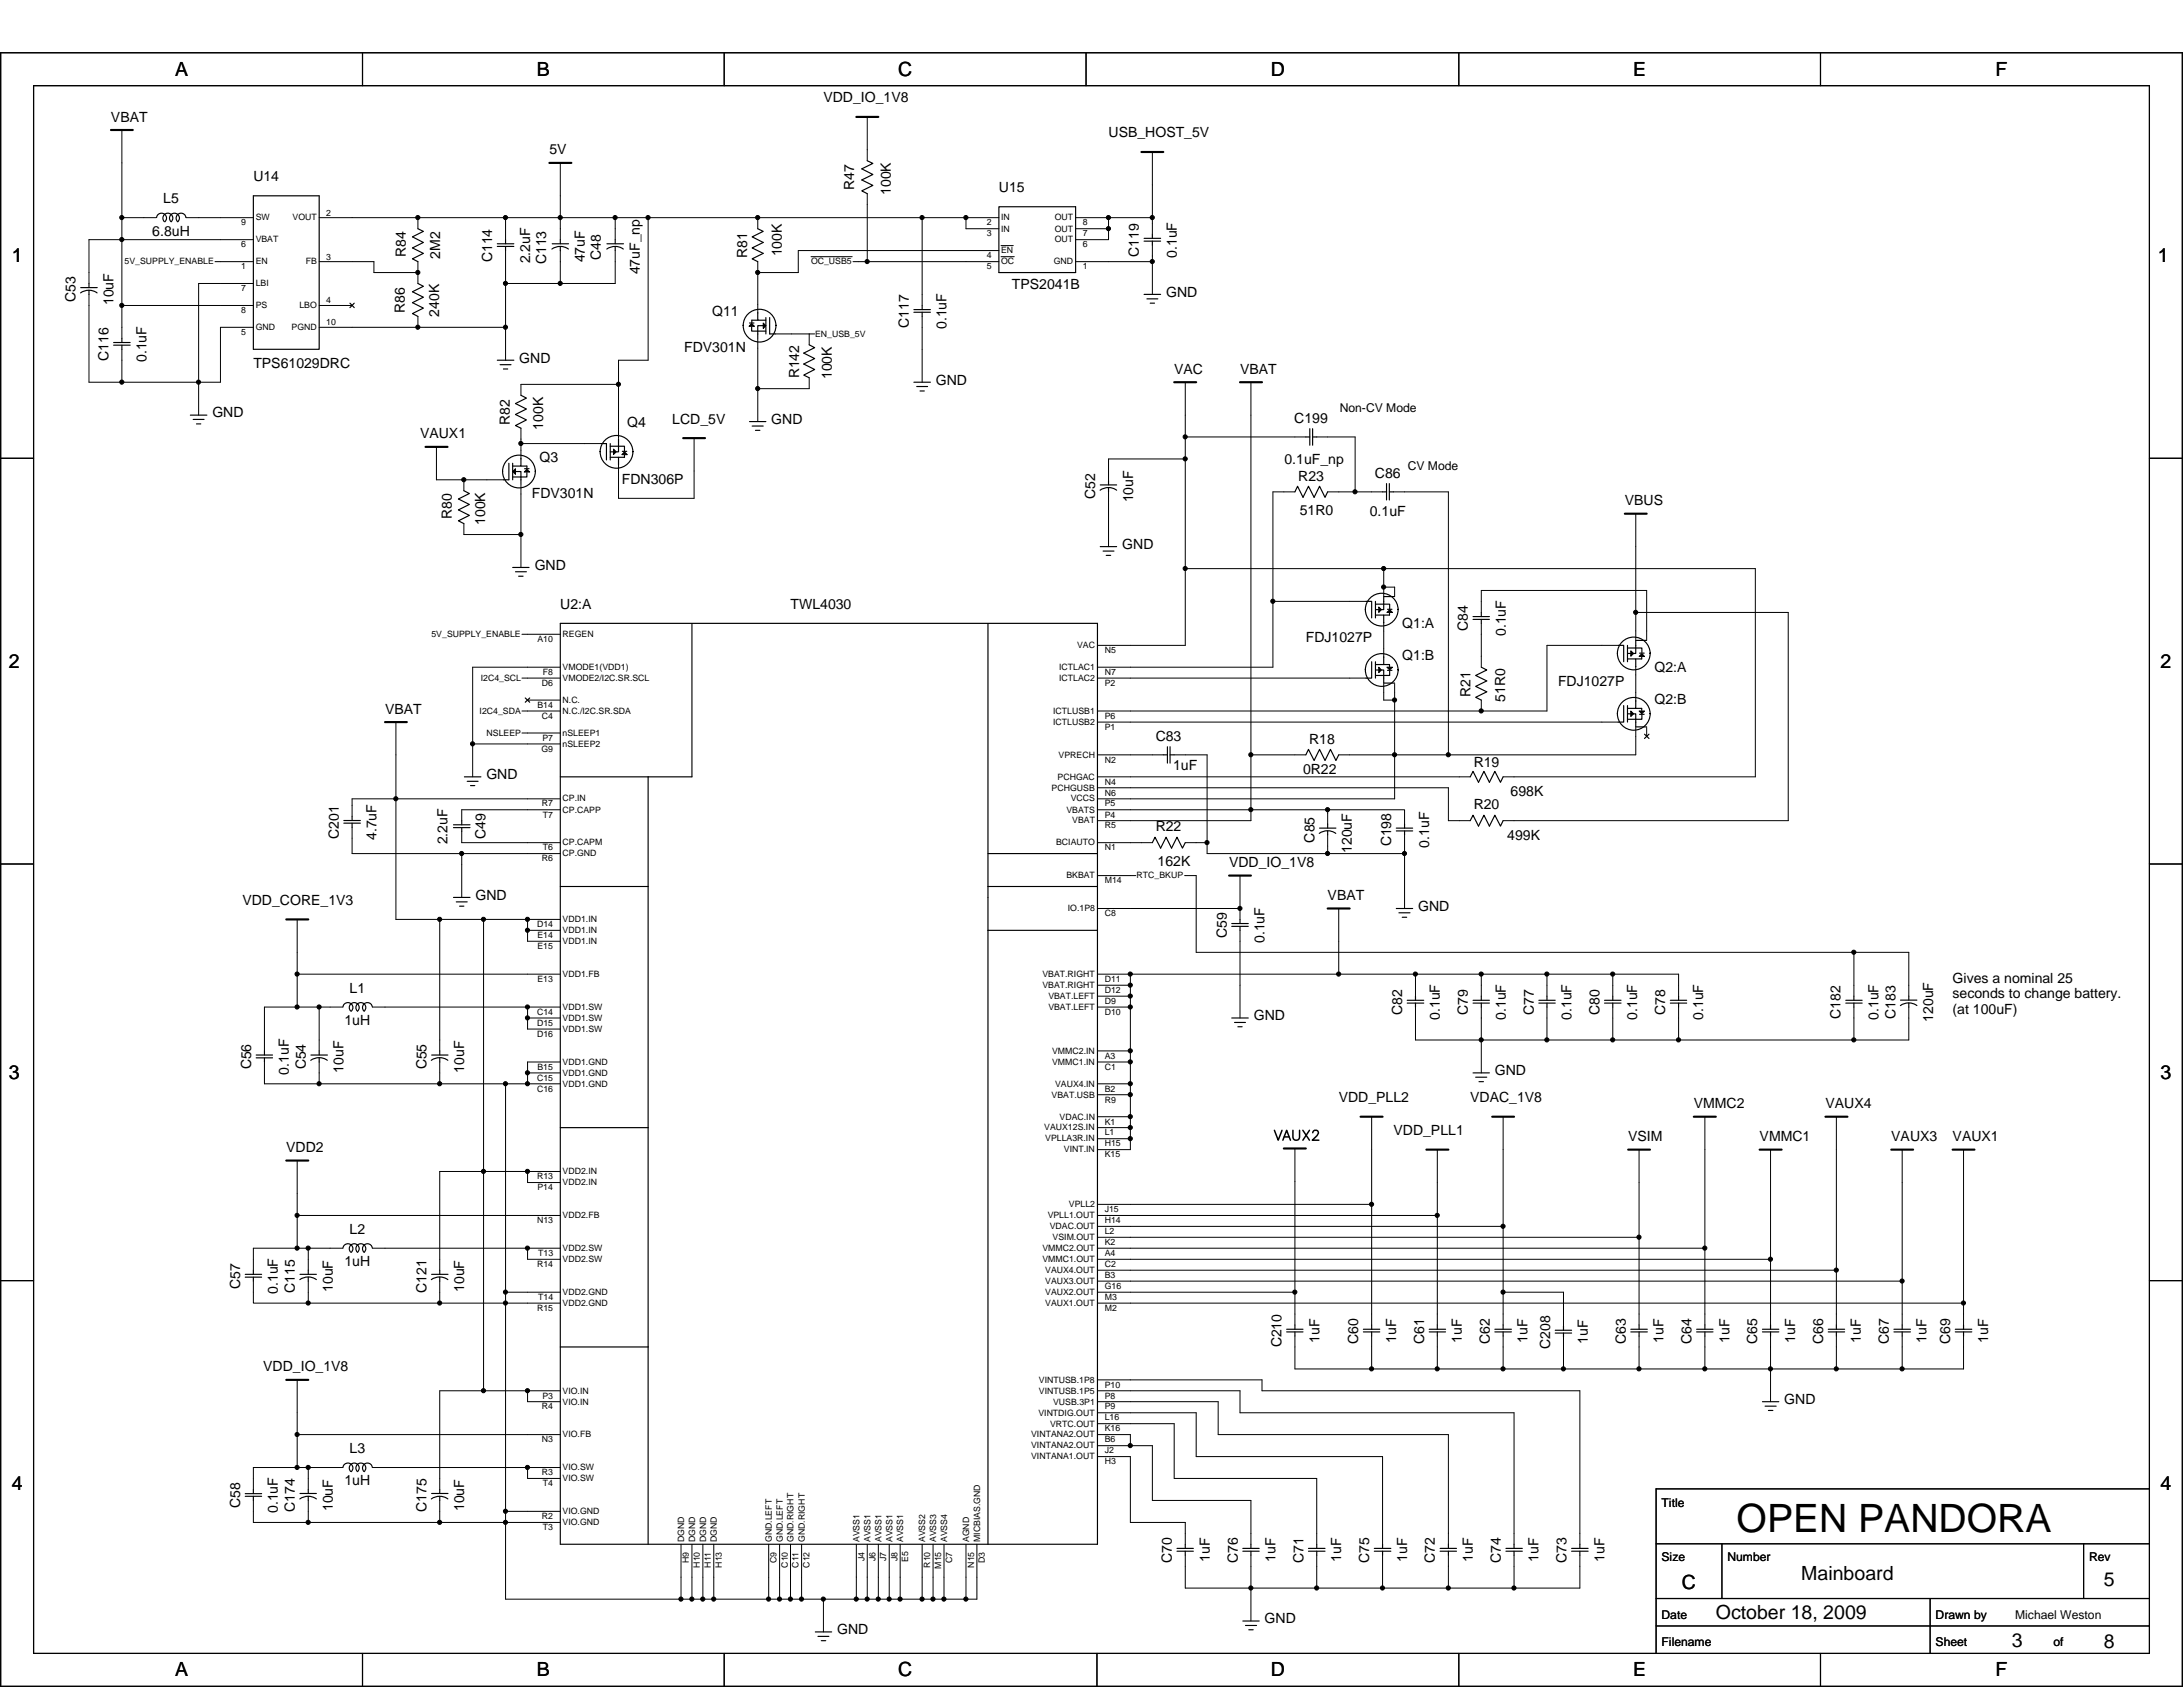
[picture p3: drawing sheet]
<svg xmlns="http://www.w3.org/2000/svg" width="279mm" height="216mm" viewBox="0 0 279 216" stroke-linecap="round" stroke-linejoin="round" font-family="sans-serif">
<defs><g id="words">
<text font-size="5" x="222.3" y="196.1">OPEN PANDORA</text>
<g font-size="2.5">
<text x="22.4" y="9.7">A</text>
<text x="68.7" y="9.7">B</text>
<text x="114.9" y="9.7">C</text>
<text x="162.6" y="9.7">D</text>
<text x="209" y="9.7">E</text>
<text x="255.4" y="9.7">F</text>
<text x="1.5" y="33.5">1</text>
<text x="276.2" y="33.5">1</text>
<text x="1.1" y="85.5">2</text>
<text x="276.5" y="85.5">2</text>
<text x="1.1" y="138.1">3</text>
<text x="276.5" y="138.1">3</text>
<text x="1.5" y="190.7">4</text>
<text x="276.5" y="190.7">4</text>
<text x="215.3" y="203.3">C</text>
<text x="230.5" y="202.2">Mainboard</text>
<text x="269.3" y="203">5</text>
<text x="219.6" y="207.2">October 18, 2009</text>
<text x="22.4" y="214.5">A</text>
<text x="68.7" y="214.5">B</text>
<text x="114.9" y="214.5">C</text>
<text x="162.6" y="214.5">D</text>
<text x="209" y="214.5">E</text>
<text x="255.4" y="214.5">F</text>
<text x="257.5" y="210.8">3</text>
<text x="269.3" y="210.9">8</text>
</g>
<g font-size="1.8">
<text x="14.2" y="15.6">VBAT</text>
<text x="105.4" y="13.1">VDD_IO_1V8</text>
<text x="141.9" y="17.6">USB_HOST_5V</text>
<text x="32.4" y="23.2">U14</text>
<text x="70.3" y="19.7">5V</text>
<text x="20.9" y="26">L5</text>
<text x="109.3" y="24.3" transform="rotate(-90 109.3 24.3)">R47</text>
<text x="114" y="24.9" transform="rotate(-90 114 24.9)">100K</text>
<text x="127.8" y="24.6">U15</text>
<text x="19.5" y="30.2">6.8uH</text>
<text x="51.9" y="32.9" transform="rotate(-90 51.9 32.9)">R84</text>
<text x="56.3" y="33.1" transform="rotate(-90 56.3 33.1)">2M2</text>
<text x="63" y="33.5" transform="rotate(-90 63 33.5)">C114</text>
<text x="67.8" y="33.7" transform="rotate(-90 67.8 33.7)">2.2uF</text>
<text x="69.9" y="33.8" transform="rotate(-90 69.9 33.8)">C113</text>
<text x="74.9" y="33.6" transform="rotate(-90 74.9 33.6)">47uF</text>
<text x="76.9" y="33.3" transform="rotate(-90 76.9 33.3)">C48</text>
<text x="81.9" y="35.1" transform="rotate(-90 81.9 35.1)">47uF_np</text>
<text x="95.6" y="33" transform="rotate(-90 95.6 33)">R81</text>
<text x="100.1" y="32.8" transform="rotate(-90 100.1 32.8)">100K</text>
<text x="145.8" y="32.9" transform="rotate(-90 145.8 32.9)">C119</text>
<text x="150.6" y="33" transform="rotate(-90 150.6 33)">0.1uF</text>
<text x="9.7" y="38.7" transform="rotate(-90 9.7 38.7)">C53</text>
<text x="14.5" y="39.1" transform="rotate(-90 14.5 39.1)">10uF</text>
<text x="51.8" y="40.1" transform="rotate(-90 51.8 40.1)">R86</text>
<text x="56.2" y="40.5" transform="rotate(-90 56.2 40.5)">240K</text>
<text x="91.1" y="40.5">Q11</text>
<text x="116.3" y="42" transform="rotate(-90 116.3 42)">C117</text>
<text x="129.5" y="37">TPS2041B</text>
<text x="149.2" y="38">GND</text>
<text x="13.9" y="46.2" transform="rotate(-90 13.9 46.2)">C116</text>
<text x="18.7" y="46.3" transform="rotate(-90 18.7 46.3)">0.1uF</text>
<text x="32.4" y="47.1">TPS61029DRC</text>
<text x="66.5" y="46.4">GND</text>
<text x="87.6" y="45.1">FDV301N</text>
<text x="121.2" y="42.1" transform="rotate(-90 121.2 42.1)">0.1uF</text>
<text x="150.3" y="47.8">VAC</text>
<text x="158.7" y="47.8">VBAT</text>
<text x="27.2" y="53.4">GND</text>
<text x="102.3" y="48.4" transform="rotate(-90 102.3 48.4)">R142</text>
<text x="106.4" y="48.5" transform="rotate(-90 106.4 48.5)">100K</text>
<text x="119.8" y="49.2">GND</text>
<text x="53.8" y="56">VAUX1</text>
<text x="65.3" y="54.4" transform="rotate(-90 65.3 54.4)">R82</text>
<text x="69" y="59.1">Q3</text>
<text x="69.5" y="55" transform="rotate(-90 69.5 55)">100K</text>
<text x="80.3" y="54.6">Q4</text>
<text x="86" y="54.2">LCD_5V</text>
<text x="98.7" y="54.3">GND</text>
<text x="164.4" y="59.3">0.1uF_np</text>
<text x="165.7" y="54.1">C199</text>
<text x="68.1" y="63.8">FDV301N</text>
<text x="79.6" y="62">FDN306P</text>
<text x="140.2" y="63.9" transform="rotate(-90 140.2 63.9)">C52</text>
<text x="145" y="64.3" transform="rotate(-90 145 64.3)">10uF</text>
<text x="166.2" y="61.5">R23</text>
<text x="166.3" y="65.9">51R0</text>
<text x="175.3" y="66">0.1uF</text>
<text x="176" y="61.2">C86</text>
<text x="208" y="64.7">VBUS</text>
<text x="57.8" y="66.4" transform="rotate(-90 57.8 66.4)">R80</text>
<text x="62.1" y="67.2" transform="rotate(-90 62.1 67.2)">100K</text>
<text x="143.6" y="70.3">GND</text>
<text x="68.4" y="72.9">GND</text>
<text x="71.7" y="77.9">U2:A</text>
<text x="101.2" y="77.9">TWL4030</text>
<text x="167.1" y="82.1">FDJ1027P</text>
<text x="179.5" y="80.4">Q1:A</text>
<text x="187.9" y="80.8" transform="rotate(-90 187.9 80.8)">C84</text>
<text x="192.7" y="81.4" transform="rotate(-90 192.7 81.4)">0.1uF</text>
<text x="179.5" y="84.5">Q1:B</text>
<text x="188.2" y="89.2" transform="rotate(-90 188.2 89.2)">R21</text>
<text x="192.7" y="89.8" transform="rotate(-90 192.7 89.8)">51R0</text>
<text x="199.4" y="87.8">FDJ1027P</text>
<text x="211.8" y="86">Q2:A</text>
<text x="49.3" y="91.3">VBAT</text>
<text x="147.9" y="94.8">C83</text>
<text x="167.6" y="95.2">R18</text>
<text x="211.8" y="90.1">Q2:B</text>
<text x="62.3" y="99.7">GND</text>
<text x="150.1" y="98.5">1uF</text>
<text x="166.8" y="99">0R22</text>
<text x="188.6" y="98.1">R19</text>
<text x="193.3" y="101.9">698K</text>
<text x="43.3" y="107.4" transform="rotate(-90 43.3 107.4)">C201</text>
<text x="48.2" y="107.5" transform="rotate(-90 48.2 107.5)">4.7uF</text>
<text x="62.1" y="107.4" transform="rotate(-90 62.1 107.4)">C49</text>
<text x="147.9" y="106.4">R22</text>
<text x="168.2" y="107.8" transform="rotate(-90 168.2 107.8)">C85</text>
<text x="188.6" y="103.6">R20</text>
<text x="192.9" y="107.5">499K</text>
<text x="57.3" y="108.1" transform="rotate(-90 57.3 108.1)">2.2uF</text>
<text x="148.2" y="110.8">162K</text>
<text x="157.3" y="111">VDD_IO_1V8</text>
<text x="173" y="109.2" transform="rotate(-90 173 109.2)">120uF</text>
<text x="178.1" y="108.3" transform="rotate(-90 178.1 108.3)">C198</text>
<text x="182.9" y="108.5" transform="rotate(-90 182.9 108.5)">0.1uF</text>
<text x="31" y="115.8">VDD_CORE_1V3</text>
<text x="60.9" y="115.2">GND</text>
<text x="169.9" y="115.2">VBAT</text>
<text x="181.5" y="116.6">GND</text>
<text x="157" y="120" transform="rotate(-90 157 120)">C59</text>
<text x="161.8" y="120.7" transform="rotate(-90 161.8 120.7)">0.1uF</text>
<text x="249.9" y="125.8">Gives a nominal 25</text>
<text x="44.1" y="131.2">1uH</text>
<text x="44.7" y="127">L1</text>
<text x="160.5" y="130.6">GND</text>
<text x="179.5" y="129.9" transform="rotate(-90 179.5 129.9)">C82</text>
<text x="184.3" y="130.5" transform="rotate(-90 184.3 130.5)">0.1uF</text>
<text x="187.9" y="129.9" transform="rotate(-90 187.9 129.9)">C79</text>
<text x="192.7" y="130.5" transform="rotate(-90 192.7 130.5)">0.1uF</text>
<text x="196.3" y="129.9" transform="rotate(-90 196.3 129.9)">C77</text>
<text x="201.1" y="130.5" transform="rotate(-90 201.1 130.5)">0.1uF</text>
<text x="204.7" y="129.9" transform="rotate(-90 204.7 129.9)">C80</text>
<text x="209.5" y="130.5" transform="rotate(-90 209.5 130.5)">0.1uF</text>
<text x="213.1" y="129.9" transform="rotate(-90 213.1 129.9)">C78</text>
<text x="218" y="130.5" transform="rotate(-90 218 130.5)">0.1uF</text>
<text x="235.6" y="130.4" transform="rotate(-90 235.6 130.4)">C182</text>
<text x="240.4" y="130.5" transform="rotate(-90 240.4 130.5)">0.1uF</text>
<text x="242.6" y="130.4" transform="rotate(-90 242.6 130.4)">C183</text>
<text x="247.4" y="130.8" transform="rotate(-90 247.4 130.8)">120uF</text>
<text x="249.9" y="127.8">seconds to change battery.</text>
<text x="249.9" y="129.8">(at 100uF)</text>
<text x="32.1" y="136.9" transform="rotate(-90 32.1 136.9)">C56</text>
<text x="37" y="137.5" transform="rotate(-90 37 137.5)">0.1uF</text>
<text x="39.1" y="136.9" transform="rotate(-90 39.1 136.9)">C54</text>
<text x="44" y="137.3" transform="rotate(-90 44 137.3)">10uF</text>
<text x="54.6" y="136.9" transform="rotate(-90 54.6 136.9)">C55</text>
<text x="59.4" y="137.3" transform="rotate(-90 59.4 137.3)">10uF</text>
<text x="191.3" y="137.6">GND</text>
<text x="171.3" y="141.1">VDD_PLL2</text>
<text x="188.2" y="141.1">VDAC_1V8</text>
<text x="216.8" y="141.8">VMMC2</text>
<text x="233.6" y="141.8">VAUX4</text>
<text x="36.6" y="147.4">VDD2</text>
<text x="178.4" y="145.3">VDD_PLL1</text>
<text x="208.4" y="146">VSIM</text>
<text x="225.2" y="146">VMMC1</text>
<text x="242.1" y="146">VAUX3</text>
<text x="249.9" y="146">VAUX1</text>
<text x="44.7" y="157.9">L2</text>
<text x="30.7" y="164.9" transform="rotate(-90 30.7 164.9)">C57</text>
<text x="35.6" y="165.6" transform="rotate(-90 35.6 165.6)">0.1uF</text>
<text x="37.7" y="165.4" transform="rotate(-90 37.7 165.4)">C115</text>
<text x="42.6" y="165.3" transform="rotate(-90 42.6 165.3)">10uF</text>
<text x="44.1" y="162.1">1uH</text>
<text x="54.6" y="165.4" transform="rotate(-90 54.6 165.4)">C121</text>
<text x="59.4" y="165.3" transform="rotate(-90 59.4 165.3)">10uF</text>
<text x="164" y="172.4" transform="rotate(-90 164 172.4)">C210</text>
<text x="168.9" y="171.9" transform="rotate(-90 168.9 171.9)">1uF</text>
<text x="173.8" y="172" transform="rotate(-90 173.8 172)">C60</text>
<text x="178.7" y="171.9" transform="rotate(-90 178.7 171.9)">1uF</text>
<text x="182.3" y="172" transform="rotate(-90 182.3 172)">C61</text>
<text x="187.1" y="171.9" transform="rotate(-90 187.1 171.9)">1uF</text>
<text x="190.7" y="172" transform="rotate(-90 190.7 172)">C62</text>
<text x="195.5" y="171.9" transform="rotate(-90 195.5 171.9)">1uF</text>
<text x="198.4" y="172.6" transform="rotate(-90 198.4 172.6)">C208</text>
<text x="203.2" y="172" transform="rotate(-90 203.2 172)">1uF</text>
<text x="208.1" y="172" transform="rotate(-90 208.1 172)">C63</text>
<text x="212.9" y="171.9" transform="rotate(-90 212.9 171.9)">1uF</text>
<text x="216.5" y="172" transform="rotate(-90 216.5 172)">C64</text>
<text x="221.3" y="171.9" transform="rotate(-90 221.3 171.9)">1uF</text>
<text x="224.9" y="172" transform="rotate(-90 224.9 172)">C65</text>
<text x="229.8" y="171.9" transform="rotate(-90 229.8 171.9)">1uF</text>
<text x="233.3" y="172" transform="rotate(-90 233.3 172)">C66</text>
<text x="238.2" y="171.9" transform="rotate(-90 238.2 171.9)">1uF</text>
<text x="241.7" y="172" transform="rotate(-90 241.7 172)">C67</text>
<text x="246.6" y="171.9" transform="rotate(-90 246.6 171.9)">1uF</text>
<text x="249.6" y="172" transform="rotate(-90 249.6 172)">C69</text>
<text x="254.4" y="171.9" transform="rotate(-90 254.4 171.9)">1uF</text>
<text x="33.7" y="175.5">VDD_IO_1V8</text>
<text x="228.4" y="179.7">GND</text>
<text x="44.7" y="186">L3</text>
<text x="44.1" y="190.1">1uH</text>
<text x="30.7" y="193" transform="rotate(-90 30.7 193)">C58</text>
<text x="35.6" y="193.7" transform="rotate(-90 35.6 193.7)">0.1uF</text>
<text x="37.7" y="193.5" transform="rotate(-90 37.7 193.5)">C174</text>
<text x="42.6" y="193.4" transform="rotate(-90 42.6 193.4)">10uF</text>
<text x="54.6" y="193.5" transform="rotate(-90 54.6 193.5)">C175</text>
<text x="59.4" y="193.4" transform="rotate(-90 59.4 193.4)">10uF</text>
<text x="150" y="200" transform="rotate(-90 150 200)">C70</text>
<text x="154.8" y="199.9" transform="rotate(-90 154.8 199.9)">1uF</text>
<text x="158.4" y="200" transform="rotate(-90 158.4 200)">C76</text>
<text x="163.3" y="199.9" transform="rotate(-90 163.3 199.9)">1uF</text>
<text x="166.8" y="200" transform="rotate(-90 166.8 200)">C71</text>
<text x="171.7" y="199.9" transform="rotate(-90 171.7 199.9)">1uF</text>
<text x="175.2" y="200" transform="rotate(-90 175.2 200)">C75</text>
<text x="180.1" y="199.9" transform="rotate(-90 180.1 199.9)">1uF</text>
<text x="183.7" y="200" transform="rotate(-90 183.7 200)">C72</text>
<text x="188.5" y="199.9" transform="rotate(-90 188.5 199.9)">1uF</text>
<text x="192.1" y="200" transform="rotate(-90 192.1 200)">C74</text>
<text x="196.9" y="199.9" transform="rotate(-90 196.9 199.9)">1uF</text>
<text x="200.5" y="200" transform="rotate(-90 200.5 200)">C73</text>
<text x="205.3" y="199.9" transform="rotate(-90 205.3 199.9)">1uF</text>
<text x="107.1" y="209.2">GND</text>
<text x="161.9" y="207.8">GND</text>
</g>
<g font-size="1.6">
<text x="171.5" y="52.8">Non-CV Mode</text>
<text x="180.2" y="60.2">CV Mode</text>
<text x="212.7" y="192.8">Title</text>
<text x="212.7" y="199.8">Size</text>
<text x="221.1" y="199.8">Number</text>
<text x="267.4" y="199.8">Rev</text>
<text x="212.7" y="207.2">Date</text>
<text x="247.7" y="207.2">Drawn by</text>
<text x="257.9" y="207.2">Michael Weston</text>
<text x="212.7" y="210.7">Filename</text>
<text x="247.7" y="210.7">Sheet</text>
<text x="262.8" y="210.7">of</text>
</g>
<g font-size="1.1">
<text x="30.9" y="28.9">9</text>
<text x="32.7" y="28.2">SW</text>
<text x="37.4" y="28.2">VOUT</text>
<text x="41.8" y="27.6">2</text>
<text x="126.3" y="28.9">2</text>
<text x="128.1" y="28.2">IN</text>
<text x="128.1" y="29.6">IN</text>
<text x="135" y="28.2">OUT</text>
<text x="135" y="29.6">OUT</text>
<text x="138.6" y="28.9">8</text>
<text x="15.9" y="33.8">5V_SUPPLY_ENABLE</text>
<text x="30.9" y="31.7">6</text>
<text x="30.9" y="34.5">1</text>
<text x="32.7" y="31">VBAT</text>
<text x="32.7" y="33.8">EN</text>
<text x="39.1" y="33.8">FB</text>
<text x="41.8" y="33.2">3</text>
<text x="103.8" y="33.8">OC_USB5</text>
<text x="126.3" y="33.1">4</text>
<text x="126.3" y="30.2">3</text>
<text x="126.3" y="34.5">5</text>
<text x="128.1" y="32.4">EN</text>
<text x="128.1" y="33.8">OC</text>
<text x="134.9" y="33.8">GND</text>
<text x="135" y="31">OUT</text>
<text x="138.6" y="30.2">7</text>
<text x="138.6" y="31.7">6</text>
<text x="138.6" y="34.5">1</text>
<text x="30.9" y="40.1">8</text>
<text x="30.9" y="37.3">7</text>
<text x="32.7" y="39.5">PS</text>
<text x="32.7" y="36.6">LBI</text>
<text x="38.3" y="39.5">LBO</text>
<text x="41.8" y="38.8">4</text>
<text x="41.8" y="41.6">10</text>
<text x="30.9" y="42.9">5</text>
<text x="32.7" y="42.2">GND</text>
<text x="37.3" y="42.2">PGND</text>
<text x="104.3" y="43.1">EN_USB_5V</text>
<text x="55.2" y="81.5">5V_SUPPLY_ENABLE</text>
<text x="68.8" y="82.2">A10</text>
<text x="72" y="81.5">REGEN</text>
<text x="137.9" y="82.9">VAC</text>
<text x="141.4" y="83.6">N5</text>
<text x="61.5" y="87.1">I2C4_SCL</text>
<text x="69.4" y="87.8">D6</text>
<text x="69.5" y="86.4">F8</text>
<text x="72" y="87.1">VMODE2/I2C.SR.SCL</text>
<text x="72" y="90">N.C.</text>
<text x="72" y="85.7">VMODE1(VDD1)</text>
<text x="135.6" y="87.1">ICTLAC2</text>
<text x="135.6" y="85.7">ICTLAC1</text>
<text x="141.4" y="87.8">P2</text>
<text x="141.4" y="86.4">N7</text>
<text x="61.4" y="91.4">I2C4_SDA</text>
<text x="62.3" y="94.2">NSLEEP</text>
<text x="68.8" y="90.6">B14</text>
<text x="69.4" y="92">C4</text>
<text x="69.4" y="94.8">P7</text>
<text x="72" y="95.6">nSLEEP2</text>
<text x="72" y="91.4">N.C./I2C.SR.SDA</text>
<text x="72" y="94.2">nSLEEP1</text>
<text x="134.8" y="92.8">ICTLUSB2</text>
<text x="134.8" y="91.4">ICTLUSB1</text>
<text x="141.4" y="93.4">P1</text>
<text x="141.4" y="92">P6</text>
<text x="69.3" y="96.2">G9</text>
<text x="134.6" y="101.2">PCHGUSB</text>
<text x="135.4" y="99.8">PCHGAC</text>
<text x="135.5" y="97">VPRECH</text>
<text x="141.4" y="97.6">N2</text>
<text x="141.4" y="100.4">N4</text>
<text x="141.4" y="101.8">N6</text>
<text x="69.4" y="103.2">R7</text>
<text x="69.5" y="104.6">T7</text>
<text x="72" y="102.6">CP.IN</text>
<text x="72" y="104">CP.CAPP</text>
<text x="136.5" y="104">VBATS</text>
<text x="137.1" y="102.6">VCCS</text>
<text x="137.2" y="105.4">VBAT</text>
<text x="141.4" y="106">R5</text>
<text x="141.4" y="104.6">P4</text>
<text x="141.4" y="103.2">P5</text>
<text x="69.4" y="110.2">R6</text>
<text x="69.5" y="108.8">T6</text>
<text x="72" y="109.6">CP.GND</text>
<text x="72" y="108.2">CP.CAPM</text>
<text x="135.2" y="108.2">BCIAUTO</text>
<text x="136.5" y="112.4">BKBAT</text>
<text x="141.4" y="113">M14</text>
<text x="141.4" y="108.8">N1</text>
<text x="145.5" y="112.4">RTC_BKUP</text>
<text x="68.7" y="118.6">D14</text>
<text x="72" y="119.4">VDD1.IN</text>
<text x="72" y="118">VDD1.IN</text>
<text x="136.7" y="116.6">IO.1P8</text>
<text x="141.4" y="117.2">C8</text>
<text x="68.8" y="121.5">E15</text>
<text x="68.8" y="120.1">E14</text>
<text x="68.8" y="125.7">E13</text>
<text x="72" y="120.8">VDD1.IN</text>
<text x="72" y="125">VDD1.FB</text>
<text x="133.4" y="125">VBAT.RIGHT</text>
<text x="141.4" y="125.7">D11</text>
<text x="68.7" y="131.3">D15</text>
<text x="68.7" y="129.9">C14</text>
<text x="72" y="130.6">VDD1.SW</text>
<text x="72" y="129.2">VDD1.SW</text>
<text x="133.4" y="126.4">VBAT.RIGHT</text>
<text x="134.2" y="129.2">VBAT.LEFT</text>
<text x="134.2" y="127.8">VBAT.LEFT</text>
<text x="141.4" y="127.1">D12</text>
<text x="141.4" y="129.9">D10</text>
<text x="141.4" y="128.5">D9</text>
<text x="68.7" y="132.7">D16</text>
<text x="68.8" y="136.9">B15</text>
<text x="72" y="136.2">VDD1.GND</text>
<text x="72" y="137.7">VDD1.GND</text>
<text x="72" y="132">VDD1.SW</text>
<text x="134.7" y="134.9">VMMC2.IN</text>
<text x="134.7" y="136.2">VMMC1.IN</text>
<text x="141.4" y="135.5">A3</text>
<text x="141.4" y="136.9">C1</text>
<text x="68.7" y="139.7">C16</text>
<text x="68.7" y="138.3">C15</text>
<text x="72" y="139.1">VDD1.GND</text>
<text x="134.6" y="140.5">VBAT.USB</text>
<text x="135" y="139.1">VAUX4.IN</text>
<text x="135.6" y="143.3">VDAC.IN</text>
<text x="141.4" y="143.9">K1</text>
<text x="141.4" y="139.7">B2</text>
<text x="141.4" y="141.1">R9</text>
<text x="133.6" y="144.7">VAUX12S.IN</text>
<text x="133.8" y="146.1">VPLLA3R.IN</text>
<text x="136.2" y="147.5">VINT.IN</text>
<text x="141.4" y="148.1">K15</text>
<text x="141.4" y="146.7">H15</text>
<text x="141.4" y="145.3">L1</text>
<text x="68.7" y="150.9">R13</text>
<text x="68.8" y="152.3">P14</text>
<text x="72" y="151.7">VDD2.IN</text>
<text x="72" y="155.9">VDD2.FB</text>
<text x="72" y="150.3">VDD2.IN</text>
<text x="134.1" y="155.9">VPLL1.OUT</text>
<text x="136.8" y="154.5">VPLL2</text>
<text x="141.4" y="155.1">J15</text>
<text x="68.7" y="156.5">N13</text>
<text x="68.9" y="160.7">T13</text>
<text x="72" y="161.5">VDD2.SW</text>
<text x="72" y="160.1">VDD2.SW</text>
<text x="133.4" y="160.1">VMMC2.OUT</text>
<text x="133.4" y="161.5">VMMC1.OUT</text>
<text x="134.4" y="157.3">VDAC.OUT</text>
<text x="134.7" y="158.7">VSIM.OUT</text>
<text x="141.4" y="159.3">K2</text>
<text x="141.4" y="160.7">A4</text>
<text x="141.4" y="156.5">H14</text>
<text x="141.4" y="157.9">L2</text>
<text x="68.7" y="167.8">R15</text>
<text x="68.7" y="162.1">R14</text>
<text x="68.9" y="166.3">T14</text>
<text x="72" y="167.1">VDD2.GND</text>
<text x="72" y="165.7">VDD2.GND</text>
<text x="133.8" y="164.3">VAUX3.OUT</text>
<text x="133.8" y="167.1">VAUX1.OUT</text>
<text x="133.8" y="162.9">VAUX4.OUT</text>
<text x="133.8" y="165.7">VAUX2.OUT</text>
<text x="141.4" y="165">G16</text>
<text x="141.4" y="167.8">M2</text>
<text x="141.4" y="163.6">B3</text>
<text x="141.4" y="166.3">M3</text>
<text x="141.4" y="162.1">C2</text>
<text x="69.4" y="179">P3</text>
<text x="72" y="179.7">VIO.IN</text>
<text x="72" y="178.4">VIO.IN</text>
<text x="133" y="177">VINTUSB.1P8</text>
<text x="133" y="178.4">VINTUSB.1P5</text>
<text x="134.8" y="179.7">VUSB.3P1</text>
<text x="141.4" y="177.6">P10</text>
<text x="141.4" y="179">P8</text>
<text x="69.4" y="180.4">R4</text>
<text x="69.4" y="184.6">N3</text>
<text x="72" y="184">VIO.FB</text>
<text x="132" y="185.4">VINTANA2.OUT</text>
<text x="132" y="184">VINTANA2.OUT</text>
<text x="132.9" y="181.2">VINTDIG.OUT</text>
<text x="134.4" y="182.6">VRTC.OUT</text>
<text x="141.4" y="183.2">K16</text>
<text x="141.4" y="186">J2</text>
<text x="141.4" y="181.8">L16</text>
<text x="141.4" y="184.6">B6</text>
<text x="141.4" y="180.4">P9</text>
<text x="69.4" y="188.8">R3</text>
<text x="69.5" y="190.2">T4</text>
<text x="72" y="188.2">VIO.SW</text>
<text x="72" y="189.6">VIO.SW</text>
<text x="132" y="186.8">VINTANA1.OUT</text>
<text x="141.4" y="187.4">H3</text>
<text x="69.4" y="194.4">R2</text>
<text x="69.5" y="195.8">T3</text>
<text x="72" y="193.8">VIO.GND</text>
<text x="72" y="195.2">VIO.GND</text>
<text x="87.5" y="197.4" transform="rotate(-90 87.5 197.4)">DGND</text>
<text x="89" y="197.4" transform="rotate(-90 89 197.4)">DGND</text>
<text x="90.4" y="197.4" transform="rotate(-90 90.4 197.4)">DGND</text>
<text x="91.8" y="197.4" transform="rotate(-90 91.8 197.4)">DGND</text>
<text x="98.8" y="197.4" transform="rotate(-90 98.8 197.4)">GND.LEFT</text>
<text x="100.2" y="197.4" transform="rotate(-90 100.2 197.4)">GND.LEFT</text>
<text x="101.6" y="197.4" transform="rotate(-90 101.6 197.4)">GND.RIGHT</text>
<text x="103" y="197.4" transform="rotate(-90 103 197.4)">GND.RIGHT</text>
<text x="110" y="197.4" transform="rotate(-90 110 197.4)">AVSS1</text>
<text x="111.4" y="197.4" transform="rotate(-90 111.4 197.4)">AVSS1</text>
<text x="112.8" y="197.4" transform="rotate(-90 112.8 197.4)">AVSS1</text>
<text x="114.2" y="197.4" transform="rotate(-90 114.2 197.4)">AVSS1</text>
<text x="115.6" y="197.4" transform="rotate(-90 115.6 197.4)">AVSS1</text>
<text x="118.4" y="197.4" transform="rotate(-90 118.4 197.4)">AVSS2</text>
<text x="119.8" y="197.4" transform="rotate(-90 119.8 197.4)">AVSS3</text>
<text x="121.2" y="197.4" transform="rotate(-90 121.2 197.4)">AVSS4</text>
<text x="124" y="197.4" transform="rotate(-90 124 197.4)">AGND</text>
<text x="125.4" y="197.4" transform="rotate(-90 125.4 197.4)">MICBIAS.GND</text>
<text x="88.2" y="200" transform="rotate(-90 88.2 200)">H9</text>
<text x="89.6" y="200.6" transform="rotate(-90 89.6 200.6)">H10</text>
<text x="91" y="200.6" transform="rotate(-90 91 200.6)">H11</text>
<text x="92.4" y="200.6" transform="rotate(-90 92.4 200.6)">H13</text>
<text x="99.4" y="200" transform="rotate(-90 99.4 200)">C9</text>
<text x="100.8" y="200.6" transform="rotate(-90 100.8 200.6)">C10</text>
<text x="102.2" y="200.6" transform="rotate(-90 102.2 200.6)">C11</text>
<text x="103.6" y="200.6" transform="rotate(-90 103.6 200.6)">C12</text>
<text x="110.6" y="199.7" transform="rotate(-90 110.6 199.7)">J4</text>
<text x="112" y="199.7" transform="rotate(-90 112 199.7)">J6</text>
<text x="113.4" y="199.7" transform="rotate(-90 113.4 199.7)">J7</text>
<text x="114.9" y="199.7" transform="rotate(-90 114.9 199.7)">J8</text>
<text x="116.2" y="199.9" transform="rotate(-90 116.2 199.9)">E5</text>
<text x="119.1" y="200.6" transform="rotate(-90 119.1 200.6)">R10</text>
<text x="120.5" y="200.7" transform="rotate(-90 120.5 200.7)">M15</text>
<text x="121.9" y="200" transform="rotate(-90 121.9 200)">C7</text>
<text x="124.7" y="200.6" transform="rotate(-90 124.7 200.6)">N15</text>
<text x="126.1" y="200" transform="rotate(-90 126.1 200)">D3</text>
</g>
</g></defs>
<g fill="none" stroke="#000" stroke-width=".15">
<path d="M.1 6.8h279.2v209h-279.2zM4.3 11h270.8v200.6h-270.8zM46.4 6.8v4.2M92.7 6.8v4.2M139 6.8v4.2M186.7 6.8v4.2M233 6.8v4.2M10.3 37.5a1.82 1.82 0 0 1 2.1 0M10.3 36.8h2.1M11.4 36.3v.5M11.4 37.1v.6M20 27.8a.63 .63 0 0 1 1-.4 .63 .63 0 0 1 .1 1"/>
<path d="M21 28.4a.63 .63 0 0 1 0-.9 .63 .63 0 0 1 .9 0 .63 .63 0 0 1 0 .9M21.9 28.4a.63 .63 0 0 1 0-.9 .63 .63 0 0 1 .9 0 .63 .63 0 0 1 0 .9M23.8 27.8a.63 .63 0 0 0-.9-.5 .63 .63 0 0 0-.2 1.1M32.4 25.1h8.5v19.6h-8.5zM44.8 38.8l.5 .6M45.3 38.8l-.5 .6M53.5 29.3l.7 .3-1.4 .7 1.4 .7-1.4 .7 1.4 .7-1.4 .7 .7 .4M53.5 36.3l.7 .3-1.4 .7 1.4 .7-1.4 .7 1.4 .7-1.4 .7 .7 .4M63.6 31.2h2.2M63.6 31.5h2.2M64.7 30.7v.5M64.7 31.5v.6"/>
<path d="M70.6 31.9a1.82 1.82 0 0 1 2.1 0M70.7 31.2h2.1M71.7 30.7v.5M71.7 31.5v.6M77.7 31.9a1.82 1.82 0 0 1 2.1 0M77.7 31.2h2.1M78.7 30.7v.5M78.7 31.5v.6M97 29.3l.7 .3-1.4 .7 1.4 .7-1.4 .7 1.4 .7-1.4 .7 .7 .4M111 20.6l.7 .3-1.4 .7 1.4 .7-1.4 .7 1.4 .7-1.4 .7 .7 .4M117 40h2.1M117 39.6h2.1"/>
<path d="M118 39.1v.5M118 40v.5M127.8 26.5h9.9v8.4h-9.9zM146.4 30.9h2.1M146.4 30.5h2.1M146.4 37.7h2.1M146.8 38.2h1.4M147.2 38.8h.6M147.5 30v.5M147.5 30.9v.5M.1 58.7h4.2M14.5 44.2h2.2"/>
<path d="M14.5 43.8h2.2M15.6 43.3v.5M15.6 44.2v.5M24.4 53.1h2.1M24.7 53.7h1.4M25.1 54.3h.6M63.6 46.1h2.2M64 46.7h1.4M64.4 47.2h.6M65.1 59.3v2.1h-.7M65.6 59.3v2.1M66.7 58.7v.9h-1.1"/>
<path d="M66.7 50.6l.7 .3-1.4 .7 1.4 .7-1.4 .7 1.4 .7-1.4 .8 .7 .3M66.7 59.6h.7v.4M67.1 60h.6M76.9 56.8h.7v2.1M78.1 58.5h1.1v1M78.1 57.1h1.1M78.1 56.8v2.1M79.1 57.1h.8v.6M79.2 56.1v1.7h-1.1M79.7 57.8h.5M79.9 58.3v.2h-.7M95.9 41.3h.6"/>
<path d="M95.9 54h2.1M96.2 41.8v.6h1.8M96.3 54.5h1.4M96.7 55.1h.6M97 41h-.8v.3M97 40v1h1M98 41.7h-1v1.7M98 40.6v2.1M98.5 40.6v2.1h.7M103.6 44.1l.7 .4-1.4 .7 1.4 .7-1.4 .7 1.4 .7-1.4 .7 .7 .3M117 48.9h2.1M117.3 49.5h1.4"/>
<path d="M117.8 50h.5M167.1 55.9h.5M167.6 54.9v2.1M168 54.9v2.1M168 55.9h.5M275.1 58.7h4.2M59.4 62.8l.7 .4-1.4 .7 1.4 .7-1.4 .7 1.4 .7-1.4 .7 .7 .3M65.6 60.3h1.1v1.7M65.6 72.6h2.1M65.6 61h1.1M66 73.2h1.4M66.4 73.7h.6"/>
<path d="M67.4 60.5v.5h-.7M71.7 79.8h68.8v117.8h-68.8zM88.6 79.8v19.6h-16.9M126.4 79.8v33.7M140.8 62.7a1.82 1.82 0 0 1 2.1 0M140.8 70h2.1M140.8 62.1h2.1M141.2 70.5h1.4M141.6 71.1h.6M141.9 61.5v.6M141.9 62.4v.5M169.9 62.9l-.3 .7-.7-1.4-.7 1.4-.7-1.4-.7 1.4-.7-1.4-.4 .7"/>
<path d="M174.8 77h.8v2.1M176 78.7h1.1v1M176 77.3h1.1M176 77v2.1M177 62.9h.5M177.1 77.3h.8v.6M177.5 61.9v2.1M177.6 78h.6M177.8 61.9v2.1M177.8 62.9h.6M177.8 78.5v.2h-.7M178.5 76.3h-1.4v1.7h-1.1"/>
<path d="M188.5 79.3h2.1M188.5 78.9h2.1M189.6 78.4v.5M189.6 79.3v.5M59.4 99.4h2.2M59.8 100h1.4M67.2 89.3l.6 .6M67.8 89.3l-.6 .6M83 99.4v98.2M148.9 96.6h.5M149.4 95.6v2.1M149.8 95.6v2.1"/>
<path d="M149.8 96.6h.5M167.1 96.6l.4-.7 .7 1.4 .7-1.4 .7 1.4 .7-1.4 .7 1.4 .3-.7M175.6 84.7v2.1h-.8M176 85.7h1.1v1.7h1.4M176 84.7v2.1M176 86.4h1.1M177.1 84.1v.9h-1.1M177.1 85h.7v.3M177.6 85.8h.6M177.9 85.9v.5h-.8M188.2 99.4l.3-.7 .7 1.4 .7-1.4 .7 1.4 .7-1.4 .7 1.4 .4-.7M189.6 85.4l.7 .3-1.4 .7 1.4 .7-1.4 .7 1.4 .7-1.4 .7 .7 .4"/>
<path d="M207.1 82.6h.7v2.1M207.8 90.3v2.1h-.7M208.3 91.4h1.1v1.6h1.4M208.3 84.3h1.1v1M208.3 92.1h1.1M208.3 82.6v2.1M208.3 90.3v2.1M208.3 82.9h1.1M209.3 82.9h.8v.6M209.4 90.7h.7v.2M209.4 89.7v1h-1.1M209.8 91.4h.6"/>
<path d="M209.8 83.6h.6M210.1 84.1v.2h-.7M210.1 91.5v.6h-.8M210.5 94l.6 .5M210.8 82h-1.4v1.6h-1.1M211.1 94l-.6 .5M.1 110.6h4.2M44 105.3h2.1M44 105h2.1M45.1 104.5v.5M45.1 105.3v.6M58 105.9h2.2"/>
<path d="M58 105.6h2.2M58 114.9h2.2M58.4 115.4h1.4M58.8 116h.6M59.1 105v.6M59.1 105.9v.5M60.2 100.5h.6M71.7 113.5h11.3M126.4 113.5h14.1M126.4 119.1h14.1M126.4 109.2h14.1M126.4 113.5v84.1"/>
<path d="M147.5 107.8l.3-.7 .7 1.4 .7-1.4 .7 1.4 .7-1.4 .7 1.4 .4-.7M157.6 118.6h2.2M157.6 118.2h2.2M158.7 117.7v.5M158.7 118.6v.5M168.8 106.7a1.82 1.82 0 0 1 2.2 0M168.9 106h2.1M169.9 105.5v.5M169.9 106.3v.5M178.7 116.3h2.1M178.7 106h2.1M178.7 106.3h2.1"/>
<path d="M179 116.8h1.5M179.5 117.4h.5M179.8 105.5v.5M179.8 106.3v.5M188.2 105l.3-.7 .7 1.4 .7-1.4 .7 1.4 .7-1.4 .7 1.4 .4-.7M275.1 110.6h4.2M32.8 135h2.1M32.8 135.4h2.1M33.8 134.5v.5M33.8 135.4v.5M39.8 135.7a1.82 1.82 0 0 1 2.1 0M39.8 135h2.1"/>
<path d="M40.9 134.5v.5M40.9 135.4v.5M43.9 128.9a.63 .63 0 0 1 .9-.5 .63 .63 0 0 1 .2 1M44.9 129.4a.63 .63 0 0 1 0-.9 .63 .63 0 0 1 .9 0 .63 .63 0 0 1 0 .9M45.7 129.4a.63 .63 0 0 1 0-.9 .63 .63 0 0 1 .9 0 .63 .63 0 0 1 0 .9M47.6 128.9a.63 .63 0 0 0-.9-.5 .63 .63 0 0 0-.1 1M55.2 135.7a1.82 1.82 0 0 1 2.1 0M55.2 135h2.1M56.3 134.5v.5M56.3 135.4v.5M157.6 130.3h2.2M158 130.9h1.4"/>
<path d="M158.4 131.4h.6M180.1 128.4h2.1M180.1 128h2.1M181.2 127.5v.5M181.2 128.4v.5M188.5 137.3h2.1M188.5 128.4h2.1M188.5 128h2.1M188.9 137.9h1.4M189.3 138.4h.6M189.6 127.5v.5M189.6 128.4v.5"/>
<path d="M197 128.4h2.1M197 128h2.1M198 127.5v.5M198 128.4v.5M205.4 128.4h2.1M205.4 128h2.1M206.4 127.5v.5M206.4 128.4v.5M213.8 128.4h2.1M213.8 128h2.1M214.8 127.5v.5M214.8 128.4v.5"/>
<path d="M236.2 128.4h2.1M236.2 128h2.1M237.3 127.5v.5M237.3 128.4v.5M243.2 128.7a1.82 1.82 0 0 1 2.1 0M243.2 128h2.1M244.3 127.5v.5M244.3 128.4v.5M43.9 159.7a.63 .63 0 0 1 .9-.5 .63 .63 0 0 1 .2 1.1M47.6 159.7a.63 .63 0 0 0-.9-.5 .63 .63 0 0 0-.1 1.1M71.7 144.3h11.3M.1 163.9h4.2"/>
<path d="M31.4 163.1h2.1M31.4 163.4h2.1M32.4 162.6v.5M32.4 163.4v.6M38.4 163.8a1.82 1.82 0 0 1 2.1 0M38.4 163.1h2.1M39.5 162.6v.5M39.5 163.4v.6M44.9 160.3a.63 .63 0 0 1 0-.9 .63 .63 0 0 1 .9 0 .63 .63 0 0 1 0 .9M45.7 160.3a.63 .63 0 0 1 0-.9 .63 .63 0 0 1 .9 0 .63 .63 0 0 1 0 .9M55.2 163.8a1.82 1.82 0 0 1 2.1 0M55.2 163.1h2.1"/>
<path d="M56.3 162.6v.5M56.3 163.4v.6M71.7 172.4h11.3M164.7 170.5h2.1M164.7 170.1h2.1M165.7 169.6v.5M165.7 170.5v.5M174.5 170.5h2.1M174.5 170.1h2.1M175.6 169.6v.5M175.6 170.5v.5M182.9 170.5h2.1"/>
<path d="M182.9 170.1h2.1M184 169.6v.5M184 170.5v.5M191.3 170.5h2.1M191.3 170.1h2.1M192.4 169.6v.5M192.4 170.5v.5M199.1 170.6h2M199.1 170.2h2M200.1 169.7v.5M200.1 170.6v.5M208.7 170.5h2.1"/>
<path d="M208.7 170.1h2.1M209.8 169.6v.5M209.8 170.5v.5M217.1 170.5h2.1M217.1 170.1h2.1M218.2 169.6v.5M218.2 170.5v.5M225.6 179.4h2.1M225.6 170.5h2.1M225.6 170.1h2.1M225.9 180h1.4M226.6 169.6v.5"/>
<path d="M226.6 170.5v.5M234 170.5h2.1M234 170.1h2.1M235 169.6v.5M235 170.5v.5M242.4 170.5h2.1M242.4 170.1h2.1M243.5 169.6v.5M243.5 170.5v.5M250.3 170.5h2.1M250.3 170.1h2.1M251.3 169.6v.5"/>
<path d="M251.3 170.5v.5M275.1 163.9h4.2M31.4 191.5h2.1M31.4 191.2h2.1M32.4 190.6v.6M32.4 191.5v.5M38.4 191.8a1.82 1.82 0 0 1 2.1 0M38.4 191.1h2.1M39.5 190.6v.5M39.5 191.5v.5M43.9 187.8a.63 .63 0 0 1 .9-.5 .63 .63 0 0 1 .2 1M44.9 188.3a.63 .63 0 0 1 0-.9 .63 .63 0 0 1 .9 0 .63 .63 0 0 1 0 .9 .63 .63 0 0 1-.1-.9 .63 .63 0 0 1 .9 0 .63 .63 0 0 1 0 .9"/>
<path d="M47.6 187.8a.63 .63 0 0 0-.9-.5 .63 .63 0 0 0-.1 1M55.2 191.8a1.82 1.82 0 0 1 2.1 0M55.2 191.1h2.1M56.3 190.6v.5M56.3 191.5v.5M150.6 198.5h2.1M150.6 198.2h2.1M151.7 197.6v.6M151.7 198.5v.5M159.1 198.5h2.1M159.1 198.2h2.1M160.1 197.6v.6"/>
<path d="M160.1 198.5v.5M167.5 198.5h2.1M167.5 198.2h2.1M168.5 197.6v.6M168.5 198.5v.5M175.9 198.5h2.1M175.9 198.2h2.1M177 197.6v.6M177 198.5v.5M184.3 198.5h2.1M184.3 198.2h2.1M185.4 197.6v.6"/>
<path d="M185.4 198.5v.5M192.7 198.5h2.1M192.7 198.2h2.1M193.8 197.6v.6M193.8 198.5v.5M201.1 198.5h2.2M201.1 198.2h2.2M202.2 197.6v.6M202.2 198.5v.5M212 197.6h63.1M220.4 197.6v7M226.3 180.5h.6"/>
<path d="M266.7 197.6v7M275.1 190.5h-63.1v21.1M46.4 211.6v4.2M92.7 211.6v4.2M104.4 208.9h2M104.7 209.4h1.4M105.1 210h.6M140.4 211.6v4.2M159.1 207.5h2.1M159.4 208h1.4M159.8 208.6h.6M186.7 211.6v4.2"/>
<path d="M212 208.1h63.1M212 204.6h63.1M233 211.6v4.2M247 204.6v7"/>
<circle cx="78.9" cy="57.8" r="2.1"/>
<circle cx="97.2" cy="41.7" r="2.1"/>
<circle cx="66.4" cy="60.3" r="2.1"/>
<circle cx="176.8" cy="78" r="2.1"/>
<circle cx="176.8" cy="85.7" r="2.1"/>
<circle cx="209.1" cy="91.4" r="2.1"/>
<circle cx="209.1" cy="83.6" r="2.1"/>
</g>
<g fill="#000" stroke="#000" stroke-width=".13">
<path d="M78.5 57.5l.4 .3-.4 .4zM79.9 57.8l.4 .4h-.7zM96.2 41.4l.4 .4h-.7zM97.7 41.3l.3 .4-.3 .3zM65.6 60.3l.4-.3v.7zM67.4 60.1l.4 .3h-.7zM176.5 77.7l.3 .3-.3 .4zM177.5 78.4l.4-.4 .3 .4zM176.5 85.4l.3 .3-.3 .4zM177.5 85.4h.7l-.3 .3zM208.7 83.3l.4 .3-.4 .4zM208.7 91l.4 .4-.4 .3z"/>
<path d="M209.8 84l.3-.3 .4 .3zM209.8 91h.7l-.4 .3z"/>
<circle cx="15.6" cy="30.7" r=".27"/>
<circle cx="15.6" cy="39.1" r=".27"/>
<circle cx="15.6" cy="27.8" r=".27"/>
<circle cx="53.5" cy="34.9" r=".27"/>
<circle cx="53.5" cy="27.8" r=".27"/>
<circle cx="64.7" cy="36.3" r=".27"/>
<circle cx="64.7" cy="27.8" r=".27"/>
<circle cx="71.7" cy="27.8" r=".27"/>
<circle cx="71.7" cy="36.3" r=".27"/>
<circle cx="78.7" cy="27.8" r=".27"/>
<circle cx="82.9" cy="27.8" r=".27"/>
<circle cx="97" cy="27.8" r=".27"/>
<circle cx="97" cy="34.9" r=".27"/>
<circle cx="111" cy="33.5" r=".27"/>
<circle cx="118" cy="27.8" r=".27"/>
<circle cx="123.6" cy="27.8" r=".27"/>
<circle cx="141.9" cy="27.8" r=".27"/>
<circle cx="141.9" cy="29.3" r=".27"/>
<circle cx="147.5" cy="33.5" r=".27"/>
<circle cx="147.5" cy="27.8" r=".27"/>
<circle cx="15.6" cy="48.9" r=".27"/>
<circle cx="25.4" cy="48.9" r=".27"/>
<circle cx="53.5" cy="41.9" r=".27"/>
<circle cx="64.7" cy="41.9" r=".27"/>
<circle cx="66.7" cy="56.8" r=".27"/>
<circle cx="79.1" cy="49.2" r=".27"/>
<circle cx="97" cy="49.7" r=".27"/>
<circle cx="151.7" cy="58.7" r=".27"/>
<circle cx="151.7" cy="55.9" r=".27"/>
<circle cx="59.4" cy="61.4" r=".27"/>
<circle cx="66.7" cy="68.4" r=".27"/>
<circle cx="151.7" cy="72.8" r=".27"/>
<circle cx="162.9" cy="76.9" r=".27"/>
<circle cx="173.4" cy="62.9" r=".27"/>
<circle cx="177.1" cy="72.8" r=".27"/>
<circle cx="177.1" cy="75.1" r=".27"/>
<circle cx="209.3" cy="78.4" r=".27"/>
<circle cx="60.5" cy="95.2" r=".27"/>
<circle cx="160.1" cy="96.6" r=".27"/>
<circle cx="178.5" cy="89.6" r=".27"/>
<circle cx="178.5" cy="96.6" r=".27"/>
<circle cx="185.4" cy="96.6" r=".27"/>
<circle cx="189.6" cy="91" r=".27"/>
<circle cx="50.7" cy="102.2" r=".27"/>
<circle cx="56.3" cy="117.7" r=".27"/>
<circle cx="59.1" cy="109.2" r=".27"/>
<circle cx="61.9" cy="117.7" r=".27"/>
<circle cx="67.5" cy="117.7" r=".27"/>
<circle cx="67.5" cy="119" r=".27"/>
<circle cx="154.5" cy="107.8" r=".27"/>
<circle cx="158.7" cy="116.3" r=".27"/>
<circle cx="160.1" cy="103.6" r=".27"/>
<circle cx="169.9" cy="103.6" r=".27"/>
<circle cx="169.9" cy="109.2" r=".27"/>
<circle cx="179.8" cy="109.2" r=".27"/>
<circle cx="38" cy="128.9" r=".27"/>
<circle cx="38" cy="124.7" r=".27"/>
<circle cx="40.8" cy="138.7" r=".27"/>
<circle cx="40.8" cy="128.9" r=".27"/>
<circle cx="56.3" cy="138.7" r=".27"/>
<circle cx="64.7" cy="138.7" r=".27"/>
<circle cx="67.5" cy="138.7" r=".27"/>
<circle cx="67.5" cy="130.3" r=".27"/>
<circle cx="67.5" cy="137.3" r=".27"/>
<circle cx="67.5" cy="128.9" r=".27"/>
<circle cx="144.7" cy="138.7" r=".27"/>
<circle cx="144.7" cy="134.5" r=".27"/>
<circle cx="144.7" cy="128.9" r=".27"/>
<circle cx="144.7" cy="127.5" r=".27"/>
<circle cx="144.7" cy="124.7" r=".27"/>
<circle cx="144.7" cy="126.1" r=".27"/>
<circle cx="144.7" cy="135.9" r=".27"/>
<circle cx="171.3" cy="124.7" r=".27"/>
<circle cx="181.2" cy="124.7" r=".27"/>
<circle cx="189.6" cy="124.7" r=".27"/>
<circle cx="189.6" cy="133.1" r=".27"/>
<circle cx="198" cy="133.1" r=".27"/>
<circle cx="198" cy="124.7" r=".27"/>
<circle cx="206.4" cy="124.7" r=".27"/>
<circle cx="206.4" cy="133.1" r=".27"/>
<circle cx="214.8" cy="133.1" r=".27"/>
<circle cx="237.3" cy="121.9" r=".27"/>
<circle cx="237.3" cy="133.1" r=".27"/>
<circle cx="38" cy="155.5" r=".27"/>
<circle cx="38" cy="159.7" r=".27"/>
<circle cx="39.4" cy="159.7" r=".27"/>
<circle cx="61.9" cy="149.9" r=".27"/>
<circle cx="67.5" cy="149.9" r=".27"/>
<circle cx="67.5" cy="159.7" r=".27"/>
<circle cx="144.7" cy="142.9" r=".27"/>
<circle cx="144.7" cy="144.3" r=".27"/>
<circle cx="144.7" cy="145.7" r=".27"/>
<circle cx="144.7" cy="140.1" r=".27"/>
<circle cx="175.5" cy="154.1" r=".27"/>
<circle cx="183.9" cy="155.5" r=".27"/>
<circle cx="192.4" cy="156.9" r=".27"/>
<circle cx="209.8" cy="158.3" r=".27"/>
<circle cx="218.2" cy="159.7" r=".27"/>
<circle cx="39.4" cy="166.8" r=".27"/>
<circle cx="56.3" cy="166.8" r=".27"/>
<circle cx="61.9" cy="178" r=".27"/>
<circle cx="64.7" cy="165.4" r=".27"/>
<circle cx="64.7" cy="166.8" r=".27"/>
<circle cx="67.5" cy="178" r=".27"/>
<circle cx="165.7" cy="165.4" r=".27"/>
<circle cx="175.5" cy="175.2" r=".27"/>
<circle cx="183.9" cy="175.2" r=".27"/>
<circle cx="192.4" cy="175.2" r=".27"/>
<circle cx="192.4" cy="165.4" r=".27"/>
<circle cx="200.1" cy="175.2" r=".27"/>
<circle cx="209.8" cy="175.2" r=".27"/>
<circle cx="218.2" cy="175.2" r=".27"/>
<circle cx="226.6" cy="161.1" r=".27"/>
<circle cx="226.6" cy="175.2" r=".27"/>
<circle cx="235" cy="175.2" r=".27"/>
<circle cx="235" cy="162.5" r=".27"/>
<circle cx="243.4" cy="175.2" r=".27"/>
<circle cx="243.4" cy="163.9" r=".27"/>
<circle cx="251.3" cy="166.8" r=".27"/>
<circle cx="38" cy="183.6" r=".27"/>
<circle cx="38" cy="187.8" r=".27"/>
<circle cx="39.4" cy="187.8" r=".27"/>
<circle cx="39.4" cy="194.8" r=".27"/>
<circle cx="56.3" cy="194.8" r=".27"/>
<circle cx="64.7" cy="194.8" r=".27"/>
<circle cx="64.7" cy="193.4" r=".27"/>
<circle cx="67.5" cy="187.8" r=".27"/>
<circle cx="144.7" cy="185" r=".27"/>
<circle cx="87.2" cy="204.6" r=".27"/>
<circle cx="88.5" cy="204.6" r=".27"/>
<circle cx="89.9" cy="204.6" r=".27"/>
<circle cx="91.3" cy="204.6" r=".27"/>
<circle cx="98.4" cy="204.6" r=".27"/>
<circle cx="99.8" cy="204.6" r=".27"/>
<circle cx="101.2" cy="204.6" r=".27"/>
<circle cx="102.6" cy="204.6" r=".27"/>
<circle cx="105.4" cy="204.6" r=".27"/>
<circle cx="109.6" cy="204.6" r=".27"/>
<circle cx="111" cy="204.6" r=".27"/>
<circle cx="112.4" cy="204.6" r=".27"/>
<circle cx="113.8" cy="204.6" r=".27"/>
<circle cx="115.2" cy="204.6" r=".27"/>
<circle cx="118" cy="204.6" r=".27"/>
<circle cx="119.4" cy="204.6" r=".27"/>
<circle cx="120.8" cy="204.6" r=".27"/>
<circle cx="123.6" cy="204.6" r=".27"/>
<circle cx="160.1" cy="203.2" r=".27"/>
<circle cx="168.5" cy="203.2" r=".27"/>
<circle cx="176.9" cy="203.2" r=".27"/>
<circle cx="185.4" cy="203.2" r=".27"/>
<circle cx="193.8" cy="203.2" r=".27"/>
</g>
<g fill="none" stroke="#000" stroke-width=".13">
<path d="M15.6 16.6v26.7M111 15v5.6M147.5 19.5v10.5M11.4 37.7v11.2h16.8v-7h4.2M15.6 27.9h4.4M15.6 39.1h16.8M27.5 33.5h4.9M32.4 36.3h-7v16.8M32.4 30.7h-21v5.6M32.4 27.9h-8.6M40.9 33.5h7v1.4h5.6M40.9 39.1h4.2"/>
<path d="M40.9 27.9h86.9M53.5 27.9v1.4M53.5 33.5v2.8M64.7 27.9v2.8M64.7 32.1v14M71.7 20.8v9.9M71.7 32.1v4.2M78.7 32.1v4.2h-14M78.7 27.9v2.8M83 27.9v18.2h-3.8v10M97 27.9v1.4M97 33.5v6.6"/>
<path d="M103.8 32.9h5.3M109.2 33.5h18.6M111 24.8v8.7M118 27.9v11.2M123.6 27.9v1.4h4.2M127.8 32.1h-25.6v2.8h-5.2M128.1 32.9h1.7M128.1 31.4h1.6M137.7 33.5h9.8M137.7 27.9h9.8M137.7 29.3h4.2M141.9 27.9v2.8h-4.2"/>
<path d="M147.5 31.4v6.3M15.6 44.7v4.2M40.9 41.9h23.8M53.5 40.5v1.4M55.9 57.2v4.2h8.5M66.7 56.8h10.2M66.7 54.8v3.9M79.2 49.2h-12.5v1.4M88.8 56.1v7.7h-9.6v-4.4M97 43.4v10.6M99.2 42.7h5.1M103.6 42.7v1.4"/>
<path d="M103.6 48.3v1.4h-6.6M118 40.5v8.4M151.7 58.7v23.9h-11.2M151.7 58.7h-9.8v2.8M151.7 48.9v9.8M151.7 55.9h15.4M160.1 48.9v56.1h-19.6M168.5 55.9h4.9v7M59.4 61.4v1.4M59.4 67v1.4h7.3M66.7 62.1v10.5M141.9 62.9v7.1"/>
<path d="M151.7 72.8h73v26.6h-32.3M162.9 77h11.9M165.7 62.9h-2.8v22.5h-22.4M169.9 62.9h7.1M177.1 75.1h1.4v1.2M177.1 72.8v3.5M177.1 79.6v4.5M178.4 62.9h7v33.7M189.6 78.4v-2.8h21.2v6.3M189.6 79.8v5.6M209.4 65.7v16.2M209.4 78.4h19.5v26.6h-36.5"/>
<path d="M50.7 92.4v25.3h21M60.5 95.2h11.2M66.8 93.8h4.9M66.8 91h4.9M66.8 86.8h4.9M67.5 89.6h4.2M71.7 85.4h-11.2v14M71.7 81.2h-4.9M140.5 96.6h8.4M140.5 99.4h47.7M140.5 86.8h34.3M140.5 92.4h66.6"/>
<path d="M150.3 96.6h4.2v12.6h25.3M160.1 96.6h7M177.1 87.5v2.1h1.4M178.5 87.5v14.7h-38M189.6 89.6v1.4M207.1 82.6h-9.1v8.4h-57.5M209.4 93.1v3.5h-38.1M209.4 85.3v4.4M210.8 93.1v1.1M38 117.7v11.2M45.1 105.9v3.3h26.6M56.3 117.7v16.8"/>
<path d="M59.1 106.4v1.4h12.6M59.1 109.2v5.7M61.9 117.7v60.3M67.5 117.7v2.8h4.2M67.5 119.1h4.2M71.7 103.6h-12.6v1.4M71.7 102.2h-26.6v2.3M140.5 103.6h29.4M140.5 100.8h44.9v4.2h2.8M140.5 107.8h7M145.4 112.1h-4.9M151.6 112.1h1.5v9.8h91.2v5.6"/>
<path d="M151.7 107.8h2.8M158.7 116.3h-18.2M158.7 112.1v5.6M158.7 119.1v11.2M169.9 103.6h9.9v1.9M169.9 103.6v1.9M169.9 106.8v2.4M171.3 116.3v8.4M179.8 106.8v9.5M33.8 135.9v2.8h37.9M40.9 128.9h3M40.9 128.9h-7.1v5.6"/>
<path d="M40.9 128.9v5.6M40.9 135.9v2.8M47.7 128.9h24M56.3 135.9v2.8M64.7 138.7v66h37.9M67.5 128.9v2.8h4.2M67.5 130.3h4.2M67.5 137.3h4.2M71.7 135.9h-4.2v2.8M71.7 124.7h-33.7M140.5 124.7h74.3v2.8M140.5 128.9h4.2"/>
<path d="M140.5 138.7h4.2M140.5 134.5h4.2M140.5 135.9h4.2M140.5 126.1h4.2M140.5 127.5h4.2M144.7 124.7v22.4h-4.2M181.2 128.9v4.2h63.1v-4.2M181.2 124.7v2.8M189.6 124.7v2.8M189.6 128.9v8.4M198 124.7v2.8M198 128.9v4.2"/>
<path d="M206.4 124.7v2.8M206.4 128.9v4.2M214.8 128.9v4.2M237.3 121.9v5.6M237.3 128.9v4.2M38 155.6h33.7M38 148.5v11.2M39.5 159.7v2.9M43.9 159.7h-11.5v2.9M47.7 159.7h24M67.5 149.9v1.4h4.2M67.5 159.7v1.5h4.2"/>
<path d="M71.7 149.9h-15.4v12.7M140.5 159.7h77.7M140.5 155.6h43.5M140.5 157h51.9M140.5 158.3h69.3M140.5 142.9h4.2M140.5 140.1h4.2M140.5 145.7h4.2M140.5 144.3h4.2M165.7 147v22.6M175.6 154.1h-35.1M175.6 142.9v26.7"/>
<path d="M184 147.1v22.5M192.4 157v12.6M192.4 142.9v14.1M209.8 147.1v22.5M218.2 142.9v26.7M226.6 147.1v22.5M235 142.9v26.7M243.5 147.1v22.5M251.3 147.1v22.5M32.4 164v2.8h7.1M38 176.6v11.2M39.5 164v2.8"/>
<path d="M56.3 164v2.8M64.7 165.4h7M67.5 178v1.4h4.2M71.7 178h-15.4v12.6M71.7 166.8h-32.2M140.5 179.4h15.4v4.2h29.5v14M140.5 176.6h21v1.4h40.7v19.6M140.5 178h18.2v2.8h35.1v16.8M140.5 165.4h25.2M140.5 166.8h110.8M140.5 161.2h86.1M140.5 162.6h94.5"/>
<path d="M140.5 164h103M165.7 171v4.2h85.6v-4.2M175.6 171v4.2M184 171v4.2M192.4 171v4.2M192.4 165.4h7.7v4.3M200.1 171.1v4.1M209.8 171v4.2M218.2 171v4.2M226.6 171v8.4M235 171v4.2M243.5 171v4.2"/>
<path d="M32.4 192v2.8h39.3M38 183.6h33.7M39.5 187.8v2.8M39.5 192v2.8M43.9 187.8h-11.5v2.8M47.7 187.8h24M56.3 192v2.8M64.7 193.4h7M67.5 187.8v1.4h4.2M87.2 197.6v7.1M88.6 197.6v7.1M90 197.6v7.1"/>
<path d="M91.4 197.6v7.1M98.4 197.6v7.1M99.8 197.6v7.1M101.2 197.6v7.1M102.6 197.6v7.1M109.6 197.6v7.1M111 197.6v7.1M112.4 197.6v7.1M113.8 197.6v7.1M115.2 197.6v7.1M118 197.6v7.1M119.4 197.6v7.1"/>
<path d="M120.8 197.6v7.1M123.6 197.6v7.1M125 197.6v7.1h-15.4M140.5 183.6h4.2v1.4M140.5 186.4h4.2v8.4h7v2.8M140.5 185h7v7h12.6v5.6M140.5 180.8h12.6v5.6h23.9v11.2M140.5 182.2h9.8v7h18.2v8.4M151.7 199v4.2h50.5v-4.2M160.1 199v8.5M168.5 199v4.2M177 199v4.2"/>
<path d="M185.4 199v4.2M193.8 199v4.2M102.6 204.7h7M105.4 204.7v4.2"/>
</g>
<g fill="none" stroke="#000" stroke-width=".28">
<path d="M14.2 16.6h2.8M109.6 15h2.8M146.1 19.5h2.8M70.3 20.8h2.8M54.5 57.2h2.8M87.4 56.1h2.8M150.3 48.9h2.8M158.7 48.9h2.8M208 65.7h2.8M49.3 92.4h2.8M36.6 117.7h2.9M157.3 112.1h2.8"/>
<path d="M169.9 116.3h2.8M36.6 148.5h2.9M164.3 147h2.8M174.1 142.9h2.9M182.6 147.1h2.8M191 142.9h2.8M208.4 147.1h2.8M216.8 142.9h2.8M225.2 147.1h2.8M233.6 142.9h2.9M242.1 147.1h2.8M249.9 147.1h2.8"/>
<path d="M36.6 176.6h2.9"/>
</g>
<path d="M163.1 144.7l.5 1.2 .5-1.2M164.2 145.9l.5-1.2 .5 1.2M164.4 145.5h.6M165.5 144.7v.9a.43 .43 0 0 0 .4 .3 .43 .43 0 0 0 .4-.3v-.9M166.8 144.7l.8 1.2M167.6 144.7l-.8 1.2M168 145l.3-.3h.2l.2 .1a.4 .4 0 0 1-.1 .5l-.6 .6h.8" fill="none" stroke="#000" stroke-width=".19"/>
<use href="#words"/>
</svg>
